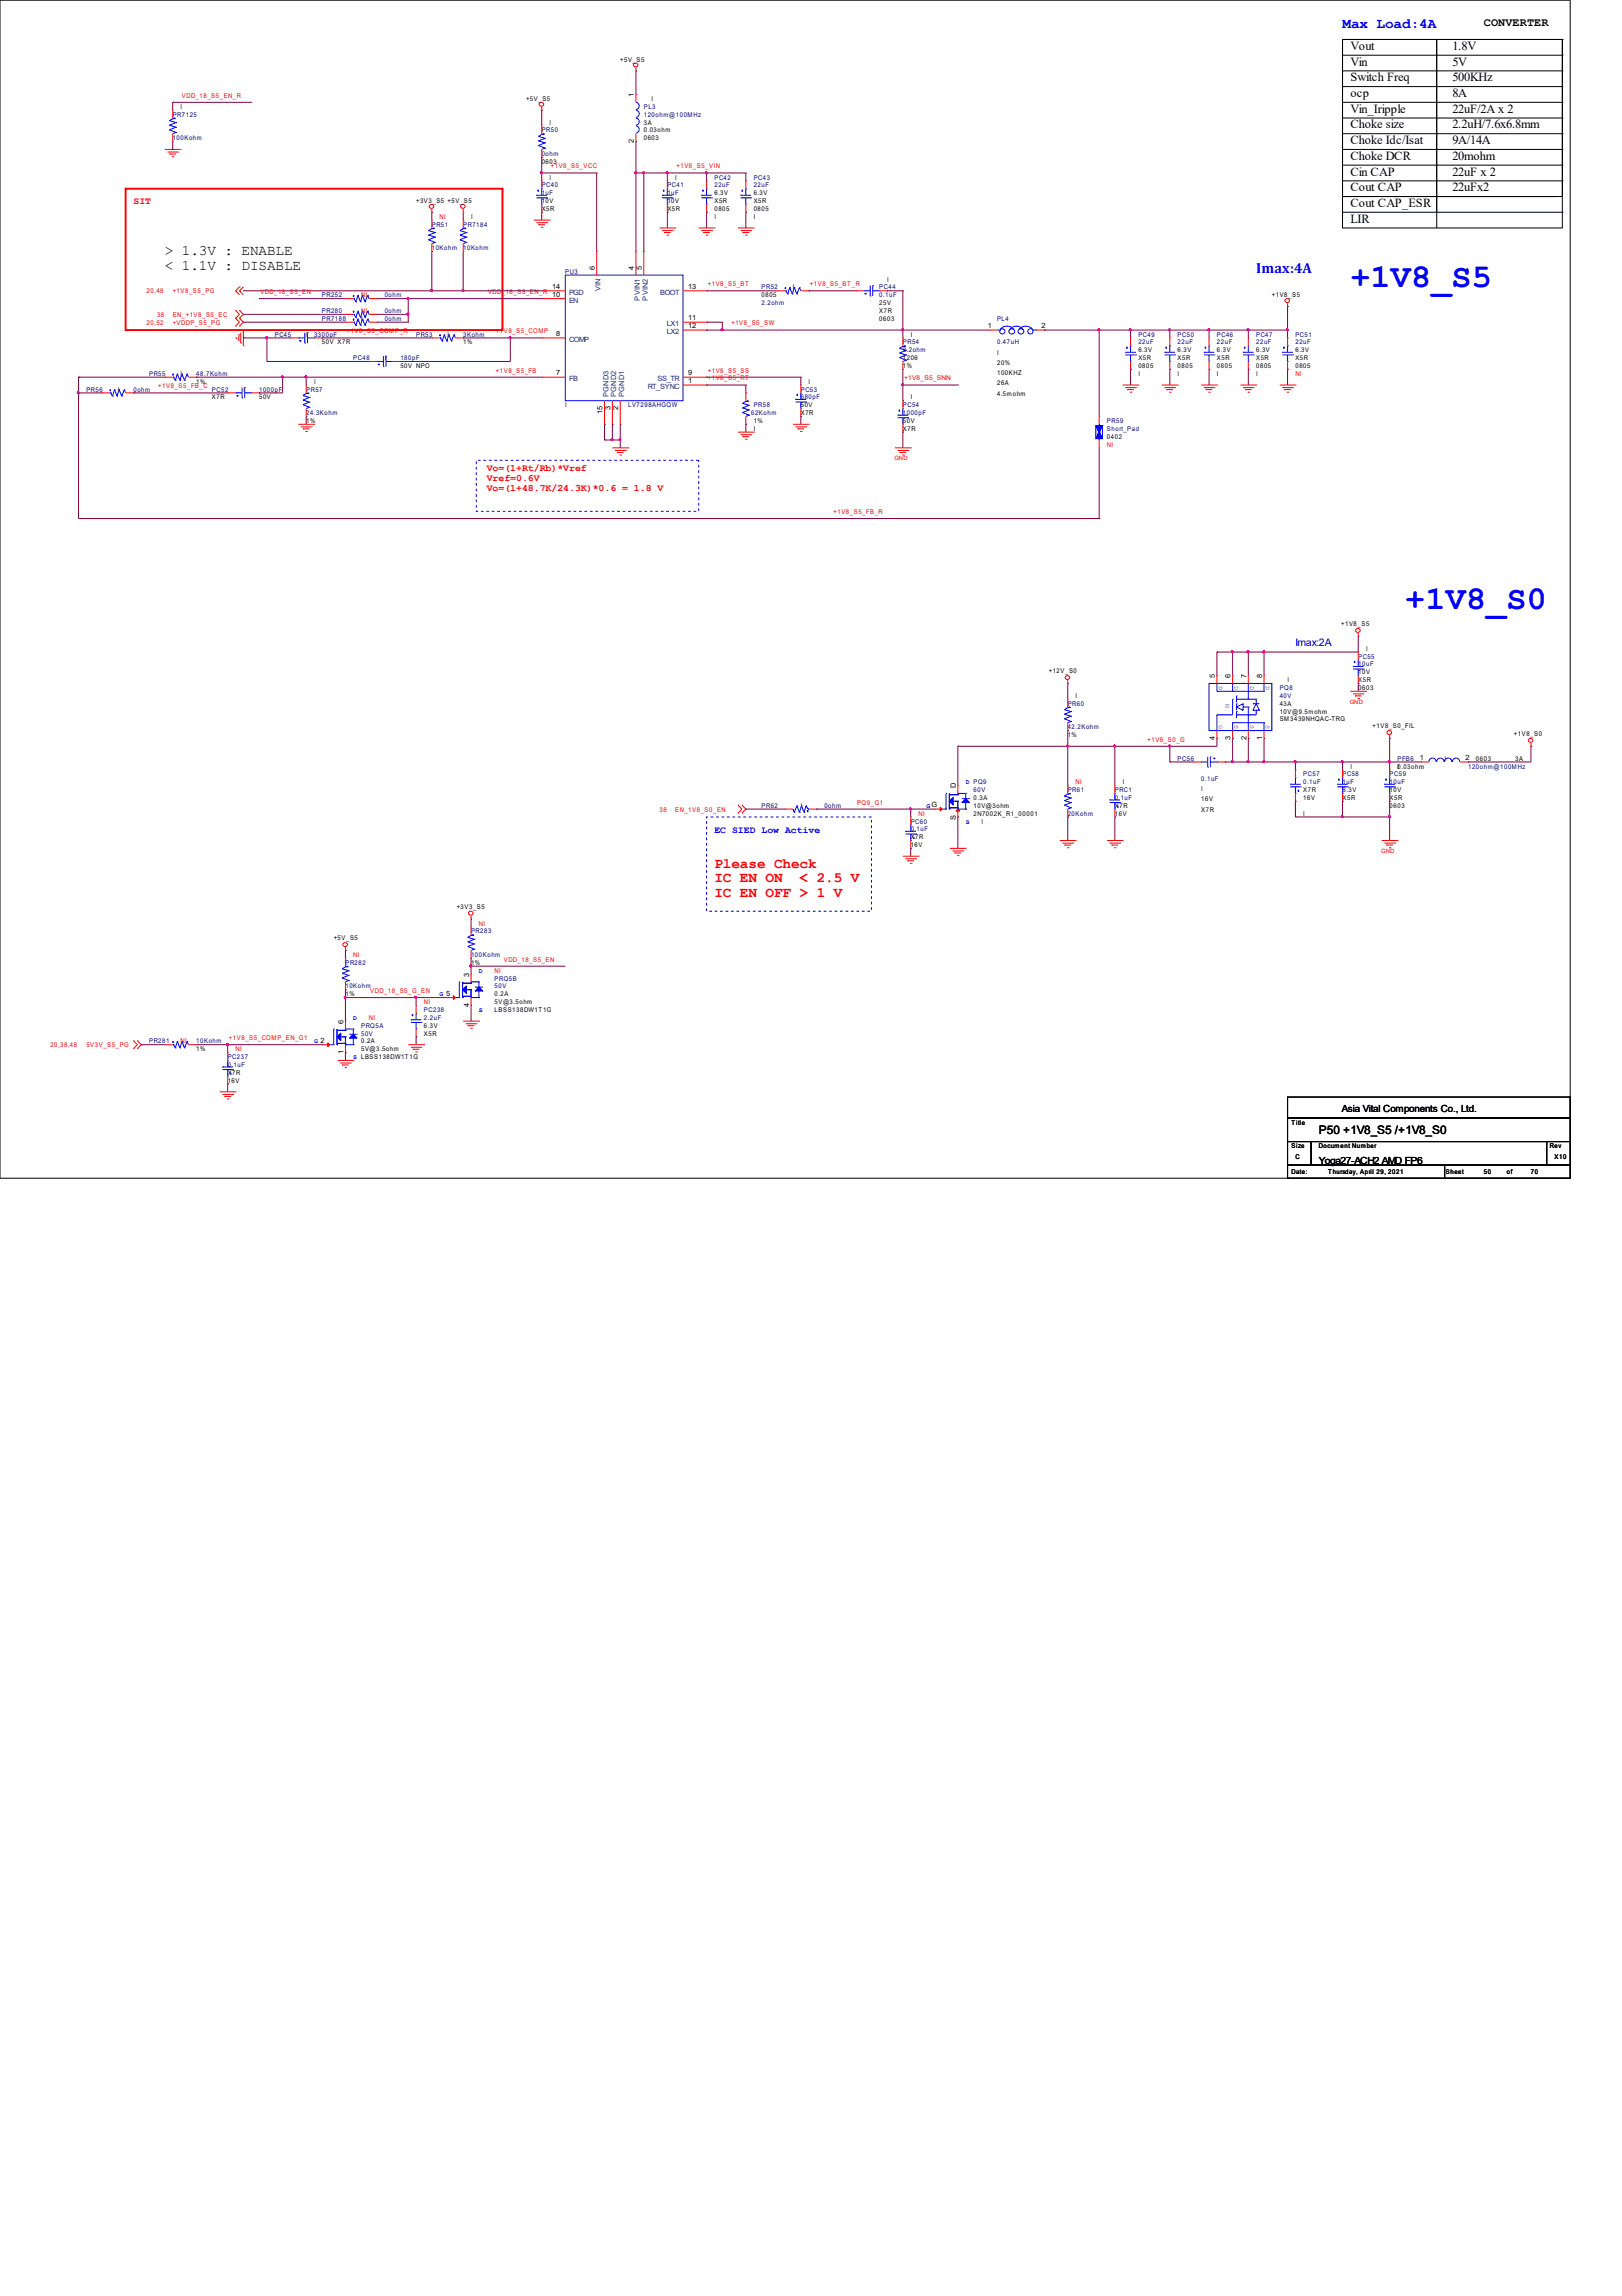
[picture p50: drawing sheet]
<svg xmlns="http://www.w3.org/2000/svg" width="210mm" height="297mm" viewBox="0 0 210 297" stroke-linecap="round" stroke-linejoin="round" font-family="sans-serif">
<defs><g id="words">
<g font-size="4.3" fill="#00f">
<text x="174.8" y="37.1">+1V8_S5</text>
<text x="181.9" y="78.8">+1V8_S0</text>
</g>
<g font-size="1.9" fill="#00f">
<text x="173.7" y="3.6">Max Load:4A</text>
<text x="162.6" y="35.3">Imax:4A</text>
</g>
<g font-size="1.9">
<text x="21.3" y="33">&gt; 1.3V : ENABLE</text>
<text x="21.3" y="34.9">&lt; 1.1V : DISABLE</text>
</g>
<g font-size="1.9" fill="#f00">
<text x="92.5" y="112.3">Please Check</text>
<text x="92.5" y="114.2">IC EN ON</text>
<text x="92.5" y="116">IC EN OFF &gt; 1 V</text>
<text x="103.5" y="114.2">&lt; 2.5 V</text>
</g>
<g font-size="1.6">
<text x="174.8" y="10.5">Switch Freq</text>
<text x="174.8" y="8.5">Vin</text>
<text x="174.8" y="6.5">Vout</text>
<text x="188" y="6.5">1.8V</text>
<text x="188" y="8.5">5V</text>
<text x="188" y="10.5">500KHz</text>
<text x="174.8" y="14.6">Vin_Iripple</text>
<text x="174.8" y="12.6">ocp</text>
<text x="174.8" y="16.6">Choke size</text>
<text x="188" y="16.6">2.2uH/7.6x6.8mm</text>
<text x="188" y="12.6">8A</text>
<text x="188" y="14.6">22uF/2A x 2</text>
<text x="174.8" y="18.7">Choke Idc/Isat</text>
<text x="174.8" y="20.7">Choke DCR</text>
<text x="174.8" y="22.7">Cin CAP</text>
<text x="188" y="22.7">22uF x 2</text>
<text x="188" y="20.7">20mohm</text>
<text x="188" y="18.7">9A/14A</text>
<text x="174.8" y="26.8">Cout CAP_ESR</text>
<text x="174.8" y="28.8">LIR</text>
<text x="174.8" y="24.8">Cout CAP</text>
<text x="188" y="24.8">22uFx2</text>
</g>
<g font-size="1.5">
<text x="192" y="3.4">CONVERTER</text>
<text x="170.7" y="146.8">P50 +1V8_S5 /+1V8_S0</text>
</g>
<text font-size="1.4" fill="#00f" x="167.6" y="83.6">Imax:2A</text>
<g font-size="1.3" fill="#f00">
<text x="17.3" y="26.4">SIT</text>
<text x="63" y="61">Vo=(1+Rt/Rb)*Vref</text>
<text x="63" y="62.3">Vref=0.6V</text>
<text x="63" y="63.5">Vo=(1+48.7K/24.3K)*0.6 = 1.8 V</text>
</g>
<text font-size="1.3" fill="#00f" x="92.5" y="107.7">EC SIED Low Active</text>
<g font-size="1.3">
<text x="173.7" y="143.9">Asia Vital Components Co., Ltd.</text>
<text x="170.7" y="150.6">Yoga27-ACH2 AMD FP6</text>
</g>
<g font-size=".9">
<text x="82" y="12.6" transform="rotate(-90 82 12.6)">1</text>
<text x="82" y="18.5" transform="rotate(-90 82 18.5)">2</text>
<text x="77" y="34.9" transform="rotate(-90 77 34.9)">6</text>
<text x="82" y="34.9" transform="rotate(-90 82 34.9)">4</text>
<text x="83.1" y="34.9" transform="rotate(-90 83.1 34.9)">5</text>
<text x="71.5" y="38.4">10</text>
<text x="71.5" y="37.4">14</text>
<text x="89.1" y="37.4">13</text>
<text x="89.1" y="41.4">11</text>
<text x="72" y="43.5">8</text>
<text x="89.1" y="42.4">12</text>
<text x="127.8" y="42.4">1</text>
<text x="134.8" y="42.4">2</text>
<text x="72" y="48.5">7</text>
<text x="78" y="53.5" transform="rotate(-90 78 53.5)">15</text>
<text x="79" y="53" transform="rotate(-90 79 53)">3</text>
<text x="80" y="53" transform="rotate(-90 80 53)">2</text>
<text x="89.1" y="49.6">1</text>
<text x="89.1" y="48.5">9</text>
<text x="157.2" y="87.7" transform="rotate(-90 157.2 87.7)">5</text>
<text x="159.3" y="87.7" transform="rotate(-90 159.3 87.7)">6</text>
<text x="161.3" y="87.7" transform="rotate(-90 161.3 87.7)">7</text>
<text x="163.3" y="87.7" transform="rotate(-90 163.3 87.7)">8</text>
<text x="157.2" y="95.7" transform="rotate(-90 157.2 95.7)">4</text>
<text x="159.3" y="95.7" transform="rotate(-90 159.3 95.7)">3</text>
<text x="161.3" y="95.7" transform="rotate(-90 161.3 95.7)">2</text>
<text x="163.3" y="95.7" transform="rotate(-90 163.3 95.7)">1</text>
<text x="123.7" y="102" transform="rotate(-90 123.7 102)">D</text>
<text x="183.7" y="98.3">1</text>
<text x="189.7" y="98.3">2</text>
<text x="123.7" y="106" transform="rotate(-90 123.7 106)">S</text>
<text x="60.7" y="130.2" transform="rotate(-90 60.7 130.2)">4</text>
<text x="60.7" y="126.4" transform="rotate(-90 60.7 126.4)">3</text>
<text x="44.4" y="136.3" transform="rotate(-90 44.4 136.3)">1</text>
<text x="44.4" y="132.4" transform="rotate(-90 44.4 132.4)">6</text>
</g>
<g font-size=".9" fill="#004080">
<text x="73.7" y="39.1">EN</text>
<text x="73.7" y="38.1">PGD</text>
<text x="77.7" y="37.7" transform="rotate(-90 77.7 37.7)">VIN</text>
<text x="82.8" y="38.9" transform="rotate(-90 82.8 38.9)">PVIN1</text>
<text x="83.8" y="38.9" transform="rotate(-90 83.8 38.9)">PVIN2</text>
<text x="85.4" y="38.1">BOOT</text>
<text x="73.7" y="44.2">COMP</text>
<text x="86.3" y="42.2">LX1</text>
<text x="86.3" y="43.2">LX2</text>
<text x="73.7" y="49.3">FB</text>
<text x="78.7" y="51.3" transform="rotate(-90 78.7 51.3)">PGND3</text>
<text x="79.8" y="51.3" transform="rotate(-90 79.8 51.3)">PGND2</text>
<text x="80.8" y="51.3" transform="rotate(-90 80.8 51.3)">PGND1</text>
<text x="83.8" y="50.3">RT_SYNC</text>
<text x="85.1" y="49.3">SS_TR</text>
</g>
<g font-size=".8">
<text x="80.3" y="8">+5V_S5</text>
<text x="23.4" y="14.1">I</text>
<text x="68.1" y="13.1">+5V_S5</text>
<text x="71.1" y="16.1">I</text>
<text x="83.3" y="16.1">3A</text>
<text x="83.3" y="17.1">0.03ohm</text>
<text x="84.3" y="13.1">I</text>
<text x="70.1" y="21.2">0603</text>
<text x="71.1" y="23.2">I</text>
<text x="83.3" y="18.1">0603</text>
<text x="87.4" y="23.2">I</text>
<text x="53.8" y="26.3">+3V3_S5 +5V_S5</text>
<text x="61" y="28.3">I</text>
<text x="70.1" y="26.3">10V</text>
<text x="70.1" y="27.3">X5R</text>
<text x="86.4" y="26.3">10V</text>
<text x="86.4" y="27.3">X5R</text>
<text x="92.5" y="28.3">I</text>
<text x="92.5" y="25.3">6.3V</text>
<text x="92.5" y="26.3">X5R</text>
<text x="92.5" y="27.3">0805</text>
<text x="97.5" y="28.3">I</text>
<text x="97.5" y="25.3">6.3V</text>
<text x="97.5" y="26.3">X5R</text>
<text x="97.5" y="27.3">0805</text>
<text x="46.7" y="41.5">I</text>
<text x="98.6" y="38.5">0805</text>
<text x="102.6" y="37.5">I</text>
<text x="113.8" y="39.5">25V</text>
<text x="113.8" y="40.5">X7R</text>
<text x="113.8" y="41.5">0603</text>
<text x="114.8" y="36.4">I</text>
<text x="164.6" y="38.5">+1V8_S5</text>
<text x="39.6" y="43.5">I</text>
<text x="41.7" y="44.6">50V X7R</text>
<text x="49.8" y="46.6">I</text>
<text x="51.8" y="47.6">50V NPO</text>
<text x="57.9" y="43.5">I</text>
<text x="59.9" y="44.6">1%</text>
<text x="116.8" y="47.6">1%</text>
<text x="116.8" y="46.6">1206</text>
<text x="117.9" y="43.5">I</text>
<text x="129" y="45.9">I</text>
<text x="129" y="47.2">20%</text>
<text x="147.3" y="45.6">6.3V</text>
<text x="147.3" y="46.6">X5R</text>
<text x="147.3" y="47.6">0805</text>
<text x="152.4" y="45.6">6.3V</text>
<text x="152.4" y="46.6">X5R</text>
<text x="152.4" y="47.6">0805</text>
<text x="157.5" y="45.6">6.3V</text>
<text x="157.5" y="46.6">X5R</text>
<text x="157.5" y="47.6">0805</text>
<text x="162.6" y="45.6">6.3V</text>
<text x="162.6" y="46.6">X5R</text>
<text x="162.6" y="47.6">0805</text>
<text x="167.6" y="45.6">6.3V</text>
<text x="167.6" y="46.6">X5R</text>
<text x="167.6" y="47.6">0805</text>
<text x="15.2" y="50.7">I</text>
<text x="23.4" y="48.6">I</text>
<text x="25.4" y="49.6">1%</text>
<text x="27.4" y="51.7">X7R</text>
<text x="31.5" y="50.7">I</text>
<text x="33.5" y="51.7">50V</text>
<text x="40.6" y="49.6">I</text>
<text x="73.2" y="52.7">I</text>
<text x="103.6" y="52.7">50V</text>
<text x="103.6" y="53.7">X7R</text>
<text x="104.6" y="49.6">I</text>
<text x="117.9" y="51.7">I</text>
<text x="129" y="48.5">100KHZ</text>
<text x="129" y="49.8">26A</text>
<text x="129" y="51.2">4.5mohm</text>
<text x="147.3" y="48.6">I</text>
<text x="152.4" y="48.6">I</text>
<text x="157.5" y="48.6">I</text>
<text x="162.6" y="48.6">I</text>
<text x="39.6" y="54.7">1%</text>
<text x="97.5" y="55.7">I</text>
<text x="97.5" y="54.7">1%</text>
<text x="116.8" y="54.7">50V</text>
<text x="116.8" y="55.7">X7R</text>
<text x="143.3" y="56.8">0402</text>
<text x="173.6" y="81">+1V8_S5</text>
<text x="135.7" y="87.1">+12V_S0</text>
<text x="166.6" y="88.3">I</text>
<text x="175.8" y="87.2">10V</text>
<text x="175.8" y="88.3">X5R</text>
<text x="175.8" y="89.3">0603</text>
<text x="176.8" y="84.2">I</text>
<text x="138.2" y="95.4">1%</text>
<text x="139.2" y="90.3">I</text>
<text x="165.6" y="91.3">43A</text>
<text x="165.6" y="92.3">10V@9.5mohm</text>
<text x="165.6" y="93.3">SM3439NHQAC-TRG</text>
<text x="177.6" y="94.2">+1V8_S0_FIL</text>
<text x="195.9" y="95.2">+1V8_S0</text>
<text x="145.3" y="101.5">I</text>
<text x="174.8" y="99.4">I</text>
<text x="180.8" y="99.4">I</text>
<text x="180.8" y="99.4">0.03ohm</text>
<text x="186.9" y="98.4">I</text>
<text x="191" y="98.4">0603</text>
<text x="196.1" y="98.4">3A</text>
<text x="103.6" y="104.5">I</text>
<text x="126" y="103.5">0.3A</text>
<text x="126" y="104.5">10V@3ohm</text>
<text x="126" y="105.5">2N7002K_R1_00001</text>
<text x="127" y="106.5">I</text>
<text x="144.3" y="105.5">16V</text>
<text x="144.3" y="104.5">X7R</text>
<text x="155.4" y="102.4">I</text>
<text x="155.4" y="103.7">16V</text>
<text x="155.4" y="105">X7R</text>
<text x="168.7" y="105.5">I</text>
<text x="168.7" y="103.5">16V</text>
<text x="168.7" y="102.5">X7R</text>
<text x="173.7" y="102.5">6.3V</text>
<text x="173.7" y="103.5">X5R</text>
<text x="179.8" y="102.5">10V</text>
<text x="179.8" y="103.5">X5R</text>
<text x="179.8" y="104.5">0603</text>
<text x="117.9" y="109.6">16V</text>
<text x="117.9" y="108.6">X7R</text>
<text x="59.1" y="117.5">+3V3_S5</text>
<text x="43.2" y="121.6">+5V_S5</text>
<text x="61" y="124.8">1%</text>
<text x="44.7" y="128.9">1%</text>
<text x="64" y="128.9">0.2A</text>
<text x="64" y="129.9">5V@3.5ohm</text>
<text x="64" y="130.9">LBSS138DW1T1G</text>
<text x="25.4" y="136">1%</text>
<text x="46.7" y="135">0.2A</text>
<text x="46.7" y="136">5V@3.5ohm</text>
<text x="54.9" y="133">6.3V</text>
<text x="54.9" y="134">X5R</text>
<text x="29.5" y="140.1">16V</text>
<text x="29.5" y="139.1">X7R</text>
<text x="167.1" y="145.5">Title</text>
<text x="167.1" y="148.5">Size</text>
<text x="167.6" y="149.9">C</text>
<text x="170.7" y="148.5">Document Number</text>
<text x="200.6" y="148.5">Rev</text>
<text x="201.2" y="149.9">X10</text>
<text x="167.1" y="151.9">Date:</text>
<text x="171.9" y="151.9">Thursday, April 29, 2021</text>
<text x="187.1" y="151.8">Sheet</text>
<text x="192" y="151.9">50</text>
<text x="195" y="151.8">of</text>
<text x="198.1" y="151.9">70</text>
</g>
<g font-size=".8" fill="#000080">
<text x="22.4" y="15.1">PR7125</text>
<text x="70.1" y="17.1">PR50</text>
<text x="83.3" y="14.1">PL3</text>
<text x="83.3" y="15.1">120ohm@100MHz</text>
<text x="22.4" y="18.1">100Kohm</text>
<text x="70.1" y="20.2">0ohm</text>
<text x="92.5" y="23.2">PC42</text>
<text x="97.5" y="23.2">PC43</text>
<text x="55.9" y="29.3">PR51</text>
<text x="59.9" y="29.3">PR7184</text>
<text x="70.1" y="24.2">PC40</text>
<text x="70.1" y="25.3">1uF</text>
<text x="86.4" y="24.2">PC41</text>
<text x="86.4" y="25.3">1uF</text>
<text x="92.5" y="24.2">22uF</text>
<text x="97.5" y="24.2">22uF</text>
<text x="55.9" y="32.4">10Kohm</text>
<text x="59.9" y="32.4">10Kohm</text>
<text x="73.2" y="35.4">PU3</text>
<text x="41.7" y="38.5">PR252</text>
<text x="41.7" y="41.5">PR7188</text>
<text x="41.7" y="40.5">PR280</text>
<text x="49.8" y="38.5">0ohm</text>
<text x="49.8" y="41.5">0ohm</text>
<text x="49.8" y="40.5">0ohm</text>
<text x="98.6" y="37.5">PR52</text>
<text x="98.6" y="39.5">2.2ohm</text>
<text x="113.8" y="37.5">PC44</text>
<text x="113.8" y="38.5">0.1uF</text>
<text x="129" y="41.5">PL4</text>
<text x="35.6" y="43.5">PC45</text>
<text x="40.6" y="43.5">3300pF</text>
<text x="45.7" y="46.6">PC48</text>
<text x="51.8" y="46.6">180pF</text>
<text x="53.8" y="43.5">PR53</text>
<text x="59.9" y="43.5">3Kohm</text>
<text x="116.8" y="44.6">PR54</text>
<text x="116.8" y="45.6">2.2ohm</text>
<text x="129" y="44.6">0.47uH</text>
<text x="147.3" y="43.5">PC49</text>
<text x="147.3" y="44.6">22uF</text>
<text x="152.4" y="43.5">PC50</text>
<text x="152.4" y="44.6">22uF</text>
<text x="157.5" y="43.5">PC46</text>
<text x="157.5" y="44.6">22uF</text>
<text x="162.6" y="43.5">PC47</text>
<text x="162.6" y="44.6">22uF</text>
<text x="167.6" y="43.5">PC51</text>
<text x="167.6" y="44.6">22uF</text>
<text x="11.2" y="50.7">PR56</text>
<text x="17.3" y="50.7">0ohm</text>
<text x="19.3" y="48.6">PR55</text>
<text x="25.4" y="48.6">48.7Kohm</text>
<text x="27.4" y="50.7">PC52</text>
<text x="33.5" y="50.7">1000pF</text>
<text x="39.6" y="50.7">PR57</text>
<text x="39.6" y="53.7">24.3Kohm</text>
<text x="81.3" y="52.7">LV7298AHGQW</text>
<text x="97.2" y="53.7">62Kohm</text>
<text x="97.5" y="52.7">PR58</text>
<text x="103.6" y="50.7">PC53</text>
<text x="103.6" y="51.7">680pF</text>
<text x="116.8" y="52.7">PC54</text>
<text x="116.8" y="53.7">1000pF</text>
<text x="143.3" y="54.7">PR59</text>
<text x="143.3" y="55.7">Short_Pad</text>
<text x="165.6" y="89.3">PQ8</text>
<text x="175.8" y="85.2">PC55</text>
<text x="175.8" y="86.2">10uF</text>
<text x="138.2" y="91.3">PR60</text>
<text x="138.2" y="94.3">42.2Kohm</text>
<text x="165.6" y="90.3">40V</text>
<text x="152.4" y="98.4">PC56</text>
<text x="155.4" y="101">0.1uF</text>
<text x="168.7" y="100.4">PC57</text>
<text x="168.7" y="101.5">0.1uF</text>
<text x="173.7" y="100.4">PC58</text>
<text x="173.7" y="101.5">1uF</text>
<text x="179.8" y="100.4">PC59</text>
<text x="179.8" y="101.5">10uF</text>
<text x="180.8" y="98.4">PFB6</text>
<text x="190" y="99.4">120ohm@100MHz</text>
<text x="98.6" y="104.5">PR62</text>
<text x="106.7" y="104.5">0ohm</text>
<text x="117.9" y="106.5">PC60</text>
<text x="117.9" y="107.6">0.1uF</text>
<text x="126" y="102.5">60V</text>
<text x="138.2" y="102.5">PR61</text>
<text x="138.2" y="105.5">20Kohm</text>
<text x="144.3" y="102.5">PRC1</text>
<text x="144.3" y="103.5">0.1uF</text>
<text x="44.7" y="124.8">PR282</text>
<text x="61" y="120.8">PR283</text>
<text x="61" y="123.8">100Kohm</text>
<text x="44.7" y="127.9">10Kohm</text>
<text x="54.9" y="130.9">PC238</text>
<text x="54.9" y="131.9">2.2uF</text>
<text x="64" y="126.9">PRQ5B</text>
<text x="64" y="127.9">50V</text>
<text x="19.3" y="135">PR281</text>
<text x="25.4" y="135">10Kohm</text>
<text x="29.5" y="137">PC237</text>
<text x="46.7" y="133">PRQ5A</text>
<text x="46.7" y="134">50V</text>
<text x="29.5" y="138">0.1uF</text>
</g>
<g font-size=".8" fill="#f00">
<text x="23.5" y="12.6">VDD_18_S5_EN_R</text>
<text x="71.3" y="21.8">+1V8_S5_VCC</text>
<text x="87.5" y="21.8">+1V8_S5_VIN</text>
<text x="56.9" y="28.3">NI</text>
<text x="19" y="38">20,48</text>
<text x="20.3" y="41">38</text>
<text x="22.4" y="38">+1V8_S5_PG</text>
<text x="22.4" y="41">EN_+1V8_S5_EC</text>
<text x="33.7" y="38">VDD_18_S5_EN</text>
<text x="46.7" y="38.5">NI</text>
<text x="46.7" y="40.5">NI</text>
<text x="63.2" y="38">VDD_18_S5_EN_R</text>
<text x="91.6" y="37">+1V8_S5_BT</text>
<text x="104.8" y="37">+1V8_S5_BT_R</text>
<text x="19" y="42">20,52</text>
<text x="22.4" y="42">+VDDP_S5_PG</text>
<text x="44.9" y="43.1">+1V8_S5_COMP_R</text>
<text x="64.2" y="43.1">+1V8_S5_COMP</text>
<text x="94.7" y="42.1">+1V8_S5_SW</text>
<text x="20.5" y="50.2">+1V8_S5_FB_C</text>
<text x="64.2" y="48.2">+1V8_S5_FB</text>
<text x="91.6" y="48.2">+1V8_S5_SS</text>
<text x="91.6" y="49.2">+1V8_S5_RT</text>
<text x="117" y="49.2">+1V8_S5_SNN</text>
<text x="167.6" y="48.6">NI</text>
<text x="115.7" y="59.5">GND</text>
<text x="143.3" y="57.8">NI</text>
<text x="107.9" y="66.5">+1V8_S5_FB_R</text>
<text x="148.5" y="96">+1V8_S0_G</text>
<text x="174.7" y="91">GND</text>
<text x="139.2" y="101.5">NI</text>
<text x="85.3" y="105">38</text>
<text x="87.4" y="105">EN_1V8_S0_EN</text>
<text x="110.9" y="104.1">PQ9_G1</text>
<text x="118.9" y="105.5">NI</text>
<text x="178.7" y="110.3">GND</text>
<text x="62" y="119.7">NI</text>
<text x="45.7" y="123.8">NI</text>
<text x="64" y="125.8">NI</text>
<text x="65.2" y="124.4">VDD_18_S5_EN</text>
<text x="47.8" y="131.9">NI</text>
<text x="47.9" y="128.5">VDD_18_S5_G_EN</text>
<text x="54.9" y="129.9">NI</text>
<text x="6.5" y="135.5">20,38,48</text>
<text x="11.2" y="135.5">5V3V_S5_PG</text>
<text x="23.4" y="135">NI</text>
<text x="29.6" y="134.6">+1V8_S5_COMP_EN_G1</text>
<text x="30.5" y="136">NI</text>
</g>
<g font-size=".8" fill="#00f">
<text x="157.7" y="88.8" transform="rotate(90 157.7 88.8)">D</text>
<text x="159.8" y="88.8" transform="rotate(90 159.8 88.8)">D</text>
<text x="161.8" y="88.8" transform="rotate(90 161.8 88.8)">D</text>
<text x="163.8" y="88.8" transform="rotate(90 163.8 88.8)">D</text>
<text x="157.7" y="93.8" transform="rotate(90 157.7 93.8)">G</text>
<text x="158.6" y="91" transform="rotate(90 158.6 91)">N</text>
<text x="159.8" y="93.8" transform="rotate(90 159.8 93.8)">S</text>
<text x="161.8" y="93.8" transform="rotate(90 161.8 93.8)">S</text>
<text x="163.8" y="93.8" transform="rotate(90 163.8 93.8)">S</text>
<text x="125" y="101.5">D PQ9</text>
<text x="119.9" y="104.5">G G</text>
<text x="125" y="106.5">S</text>
<text x="62" y="125.8">D</text>
<text x="45.7" y="131.9">D</text>
<text x="56.9" y="128.9">G 5</text>
<text x="62" y="130.9">S</text>
<text x="40.6" y="135">G 2</text>
<text x="45.7" y="137">S LBSS138DW1T1G</text>
</g>
</g></defs>
<g fill="none" stroke="#000" stroke-width=".13">
<path d="M0 0h203.2v152.4h-203.2zM173.7 5.1h28.5v20.3h-28.5zM173.7 5.1h28.5v24.4h-28.5zM173.7 5.1h28.5M173.7 7.1h28.5M173.7 13.2h28.5M173.7 17.3h28.5M173.7 11.2h28.5M173.7 9.2h28.5M173.7 15.3h28.5M173.7 19.3h28.5M185.9 5.1h.1"/>
<path d="M185.9 5.1v24.4M202.2 5.1h.1M202.2 7.1h.1M202.2 13.2h.1M202.2 17.3h.1M202.2 11.2h.1M202.2 9.2h.1M202.2 15.3h.1M202.2 19.3h.1M173.7 27.5h28.5M173.7 23.4h28.5M173.7 21.4h28.5"/>
<path d="M173.7 25.4h27.5M201.2 25.4h.1M202.2 27.5h.1M202.2 23.4h.1M202.2 21.4h.1M166.6 150.7h20.3v1.7h-20.3zM166.6 147.7h3.1v3h-3.1zM166.6 141.9h36.6v2.7h-36.6zM166.6 144.6h36.6v3.1h-36.6zM169.7 147.7h30.5v3h-30.5zM186.9 150.7h16.3v1.7h-16.3zM200.2 147.7h3v3h-3z"/>
</g>
<path d="M61.6 59.5h28.8v6.7h-28.8zM91.4 105.7h21.4v12.2h-21.4z" fill="none" stroke="#00f" stroke-width=".13" stroke-dasharray=".4 .4 .4 .4 .4 .4 .4 .4" stroke-linecap="butt"/>
<path d="M16.3 24.4h48.7v18.3h-48.7z" fill="none" stroke="#f00" stroke-width=".25"/>
<g fill="none" stroke="#f00" stroke-width=".13">
<path d="M21.3 19.3h2.1M21.7 19.7h1.3M21.9 19.9h.9M21.9 19.9h.1M22.4 14.3h.1M22.4 18.3h.1M22.4 14.3v1M22.4 17.3v1M23 19.7h.1M23.4 19.3h.1M70.1 14.3h.1M70.1 16.3h.1"/>
<path d="M70.1 13.8v.5M70.1 16.3v1M70.1 19.3v1M82.3 9.2h.1M82.3 12.2h.1M82.3 18.3h.1M82.3 8.7v.5M82.3 12.2v1M82.3 17.3v1M22.3 20.3h.1M22.4 20.3h.1M30.5 37.6l.5 .5"/>
<path d="M30.5 37.6h.1M31 37.6h.1M31 37.1h.1M31 37.6l.5 .5M31 37.1l-.5 .5M31.5 37.1l-.5 .5M44.7 38.6h.1M44.7 38.6h1M47.8 38.6h1M48.8 38.6h.1M55.9 27.5h.1M55.9 28.5h.1"/>
<path d="M55.9 32.5h.1M55.9 27v.5M55.9 28.5v1M55.9 31.5v1M59.9 27.5h.1M59.9 28.5h.1M59.9 32.5h.1M59.9 27v.5M59.9 28.5v1M59.9 31.5v1M69.1 28.5h2M69.4 28.8h1.4"/>
<path d="M69.7 29.1h.8M69.7 29.1h.1M70 29.4h.2M70.1 37.6h3.1M70.1 38.6h3.1M70.1 23.4h.1M70.1 27.5h.1M70.1 20.3h.1M70.1 38.6h.1M70.1 37.6h.1M70.1 23.4v1M70.1 26.4v1.1"/>
<path d="M70.2 29.4h.1M70.8 28.8h.1M71.1 28.5h.1M77.2 32.5h.1M77.2 32.5v3.1M82.3 32.5h.1M82.3 32.5v3.1M83.3 32.5h.1M83.3 32.5v3.1M85.3 29.5h2.1M85.7 29.8h1.3M85.9 30.1h.9"/>
<path d="M85.9 30.1h.1M86.3 30.4h.1M86.4 23.4h.1M86.4 27.5h.1M86.4 23.4v1M86.4 26.4v1.1M86.4 30.4h.1M87 29.8h.1M87.4 29.5h.1M88.4 37.6h3M90.4 29.5h2.1M90.8 29.8h1.3"/>
<path d="M91 30.1h.9M91 30.1h.1M91.4 30.4h.1M91.4 23.4h.1M91.4 27.5h.1M91.4 37.6h.1M91.4 23.4v1M91.4 26.4v1.1M91.5 30.4h.1M92.1 29.8h.1M92.5 29.5h.1M95.5 29.5h2"/>
<path d="M95.8 29.8h1.4M96.1 30.1h.8M96.1 30.1h.1M96.4 30.4h.2M96.5 23.4h.1M96.5 27.5h.1M96.5 23.4v1M96.5 26.4v1.1M96.6 30.4h.1M97.2 29.8h.1M97.5 29.5h.1M100.6 37.6h.1"/>
<path d="M100.6 37.6h1M103.6 37.6h1M104.6 37.6h.1M110.7 37.6h1.1M110.7 37.6h.1M113.8 37.6h1M114.8 37.6h.1M166.6 39.7h.1M166.6 39.2v.5M13.2 50.8h.1M13.2 50.8h1M16.3 50.8h1"/>
<path d="M17.3 50.8h.1M21.3 48.8h.1M21.3 48.8h1.1M24.4 48.8h1M25.4 48.8h.1M29.5 50.8h.1M29.5 50.8h1M30.5 40.2l.5 .5-.5 .5M30.5 41.2l.5 .5-.5 .5M30.5 41.2h.1M30.5 40.2h.1M30.5 42.2h.1"/>
<path d="M30.6 43.8h.1M30.6 43.6v.2M30.9 43.3h.1M30.9 43.3v.8M31 40.2h.1M31 41.2h.1M31 42.2h.1M31 40.2l.5 .5-.5 .5M31 41.2l.5 .5-.5 .5M31.2 44.4h.1M31.2 43v1.4M31.5 44.7h.1"/>
<path d="M31.5 42.7v2M32.5 50.8h1M33.5 50.8h.1M37.6 43.7h.1M37.6 43.7h1M38.6 54.9h2M38.9 55.2h1.4M39.2 55.5h.8M39.2 55.5h.1M39.5 55.8h.2M39.6 49.8h.1M39.6 53.9h.1"/>
<path d="M39.6 49.8v1M39.6 52.9v1M39.7 55.8h.1M40.3 55.2h.1M40.6 54.9h.1M40.6 43.7h1.1M41.7 43.7h.1M44.7 41.7h.1M44.7 40.7h.1M44.7 41.7h1M44.7 40.7h1M47.8 46.8h.1"/>
<path d="M47.8 41.7h1M47.8 40.7h1M47.8 46.8h1M48.8 41.7h.1M48.8 40.7h.1M50.8 46.8h1M51.8 46.8h.1M55.9 43.7h.1M55.9 43.7h1M58.9 43.7h1M59.9 43.7h.1M70.1 43.7h3.1"/>
<path d="M70.1 48.8h3.1M70.1 43.7h.1M70.1 48.8h.1M78.2 54.9h.1M78.2 51.8v3.1M79.2 54.9h.1M79.2 57.9h2.1M79.2 51.8v3.1M79.6 58.3h1.3M79.8 58.5h.9M79.8 58.5h.1M80.2 58.9h.1"/>
<path d="M80.3 54.9h.1M80.3 51.8v3.1M80.3 58.9h.1M80.9 58.3h.1M81.3 57.9h.1M88.4 49.8h3M88.4 41.7h3M88.4 42.7h3M88.4 48.8h3M91.4 41.7h.1M91.4 42.7h.1M91.4 49.8h.1"/>
<path d="M91.4 48.8h.1M95.5 55.9h2M95.8 56.2h1.4M96.1 56.5h.8M96.1 56.5h.1M96.4 56.8h.2M96.5 50.8h.1M96.5 54.9h.1M96.5 50.8v1M96.5 53.9v1M96.6 56.8h.1M97.2 56.2h.1"/>
<path d="M97.5 55.9h.1M102.6 54.9h2M103 55.2h1.3M103.2 55.5h.9M103.2 55.5h.1M103.5 55.8h.2M103.6 49.8h.1M103.6 53.9h.1M103.6 49.8v1M103.6 52.9v1M103.7 55.8h.1M104.3 55.2h.1"/>
<path d="M104.6 54.9h.1M115.8 57.9h2.1M116.2 58.3h1.3M116.4 58.5h.9M116.4 58.5h.1M116.8 58.9h.1M116.8 51.8h.1M116.8 55.9h.1M116.8 43.7h.1M116.8 47.8h.1M116.8 43.7v1M116.8 46.8v1"/>
<path d="M116.8 51.8v1.1M116.8 54.9v1M116.9 58.9h.1M117.5 58.3h.1M117.9 57.9h.1M128 42.7h.1M128 42.7h1M134.1 42.7h1M135.1 42.7h.1M142.2 53.9h.1M142.2 57.9h.1M142.2 53.9v1"/>
<path d="M142.2 56.9v1M145.3 49.8h2M145.6 50.2h1.4M145.9 50.4h.1M145.9 50.4h.8M146.2 50.7h.2M146.3 43.7h.1M146.3 47.8h.1M146.3 43.7v1M146.3 46.8v1M146.4 50.7h.1M147 50.2h.1"/>
<path d="M147.3 49.8h.1M150.4 49.8h2M150.7 50.2h1.4M151 50.4h.8M151 50.4h.1M151.3 50.7h.2M151.4 43.7h.1M151.4 47.8h.1M151.4 43.7v1M151.4 46.8v1M151.5 50.7h.1M152.1 50.2h.1"/>
<path d="M152.4 49.8h.1M155.4 49.8h2.1M155.8 50.2h1.3M156 50.4h.9M156 50.4h.1M156.4 50.7h.1M156.5 43.7h.1M156.5 47.8h.1M156.5 43.7v1M156.5 46.8v1M156.5 50.7h.1M157.1 50.2h.1"/>
<path d="M157.5 49.8h.1M160.5 49.8h2.1M160.9 50.2h1.3M161.1 50.4h.9M161.1 50.4h.1M161.5 50.7h.1M161.5 43.7h.1M161.5 47.8h.1M161.5 43.7v1M161.5 46.8v1M161.6 50.7h.1M162.2 50.2h.1"/>
<path d="M162.6 49.8h.1M165.6 49.8h2M165.9 50.2h1.4M166.2 50.4h.8M166.2 50.4h.1M166.5 50.7h.2M166.6 43.7h.1M166.6 47.8h.1M166.6 43.7v1M166.6 46.8v1M166.7 50.7h.1M167.3 50.2h.1"/>
<path d="M167.6 49.8h.1M138.2 88.4h.1M138.2 90.5h.1M138.2 94.5h.1M138.2 88v.4M138.2 90.5v1M138.2 93.5v1M154.4 98.6h.1M154.4 98.6h1M157.5 95.5h.1M157.5 87.4h.1M157.5 98.6h1"/>
<path d="M157.5 87.4v1M157.5 94.5v1M158.5 98.6h.1M159.5 95.5h.1M159.5 87.4h.1M159.5 87.4v1M159.5 94.5v1M161.5 95.5h.1M161.5 87.4h.1M161.5 87.4v1M161.5 94.5v1M163.6 95.5h.1"/>
<path d="M163.6 87.4h.1M163.6 87.4v1M163.6 94.5v1M167.6 99.6h.1M167.6 99.6v1M173.7 99.6h.1M173.7 99.6v1M174.8 89.4h2M175.1 89.8h1.3M175.3 90h.9M175.3 90h.1M175.7 90.4h.2"/>
<path d="M175.8 82.3h.1M175.8 84.4h.1M175.8 88.4h.1M175.8 81.9v.4M175.8 84.4v1M175.8 87.4v1M175.9 90.4h.1M176.4 89.8h.1M176.8 89.4h.1M179.8 95.5h.1M179.8 99.6h.1M179.8 95.1v.4"/>
<path d="M179.8 99.6v1M183.9 98.6h1M183.9 98.6h.1M189 98.6h1M190 98.6h.1M198.1 96.5h.1M198.1 96.1v.4M61 118.9h.1M61 119.9h.1M61 118.5v.4M61 119.9v1M95.5 105.2h.1"/>
<path d="M95.5 104.2h.1M95.5 104.2l.5 .5-.5 .5M96 104.2h.1M96 105.2h.1M96 104.2l.5 .5-.5 .5M101.6 104.7h.1M101.6 104.7h1M104.6 104.7h1.1M105.7 104.7h.1M116.8 110.8h2.1M117.2 111.1h1.3M117.4 111.4h.9"/>
<path d="M117.4 111.4h.1M117.8 111.7h.1M117.9 109.8h.1M117.9 105.7h.1M117.9 105.7v1M117.9 108.7v1.1M117.9 111.7h.1M118.5 111.1h.1M118.9 110.8h.1M120.9 104.7h.1M120.9 104.7h1M122.9 109.8h2.1"/>
<path d="M123.3 110.1h1.3M123.5 110.3h.9M123.5 110.3h.1M123.9 110.7h.1M124 101.6h.1M124 105.7h.1M124 101.6v1M124 104.7v1M124 110.7h.1M124.6 110.1h.1M125 109.8h.1M137.2 108.7h2"/>
<path d="M137.5 109.1h1.4M137.8 109.3h.8M137.8 109.3h.1M138.1 109.7h.2M138.2 101.6h.1M138.2 105.7h.1M138.2 101.6v1M138.2 104.7v1M138.3 109.7h.1M138.9 109.1h.1M139.2 108.7h.1M143.3 108.7h2"/>
<path d="M143.6 109.1h1.3M143.8 109.3h.9M143.8 109.3h.1M144.2 109.7h.2M144.3 105.7h.1M144.3 101.6h.1M144.3 101.6v1M144.3 104.7v1M144.4 109.7h.1M144.9 109.1h.1M145.3 108.7h.1M167.6 103.7h.1"/>
<path d="M167.6 102.6v1.1M173.7 103.7h.1M173.7 102.6v1.1M178.8 108.7h2M179.2 109.1h1.3M179.4 109.3h.9M179.4 109.3h.1M179.7 109.7h.2M179.8 103.7h.1M179.8 102.6v1.1M179.9 109.7h.1M180.5 109.1h.1"/>
<path d="M180.8 108.7h.1M17.3 135.7h.1M17.3 134.6h.1M17.3 134.6l.5 .6-.5 .5M17.8 134.6l.5 .6-.5 .5M17.8 134.6h.1M17.8 135.7h.1M21.3 135.2h.1M21.3 135.2h1.1M24.4 135.2h1M25.4 135.2h.1M29.5 136.2h.1"/>
<path d="M29.5 136.2v1M29.5 139.2v1M41.7 135.2h1M41.7 135.2h.1M43.7 137.2h2M44 137.5h1.4M44.3 137.8h.1M44.3 137.8h.8M44.6 138.1h.2M44.7 123h.1M44.7 132.1h.1M44.7 136.2h.1"/>
<path d="M44.7 124h.1M44.7 128h.1M44.7 122.5v.5M44.7 124v1M44.7 127v1M44.7 132.1v1M44.7 135.2v1M44.8 138.1h.1M45.4 137.5h.1M45.7 137.2h.1M52.8 135.2h2.1M53.2 135.5h1.3"/>
<path d="M53.4 135.7h.9M53.4 135.7h.1M53.8 136.1h.1M53.8 130.1h.1M53.8 134.1h.1M53.8 130.1v1M53.8 133.1v1M53.9 136.1h.1M54.5 135.5h.1M54.9 135.2h.1M57.9 129.1h1M57.9 129.1h.1"/>
<path d="M59.9 132.1h2.1M60.3 132.4h1.3M60.5 132.7h.9M60.5 132.7h.1M60.9 133h.1M61 126h.1M61 130.1h.1M61 124h.1M61 123v1M61 126v1M61 129.1v1M61 133h.1"/>
<path d="M61.6 132.4h.1M62 132.1h.1M28.4 141.3h2.1M28.8 141.6h1.3M29 141.8h.1M29 141.8h.9M29.4 142.2h.1M29.5 140.2h.1M29.5 142.2h.1M30.1 141.6h.1M30.5 141.3h.1"/>
<circle cx="70.1" cy="13.5" r=".28"/>
<circle cx="82.3" cy="8.4" r=".28"/>
<circle cx="55.9" cy="26.7" r=".28"/>
<circle cx="59.9" cy="26.7" r=".28"/>
<circle cx="166.6" cy="38.9" r=".28"/>
<circle cx="138.2" cy="87.7" r=".28"/>
<circle cx="175.7" cy="81.6" r=".28"/>
<circle cx="179.8" cy="94.8" r=".28"/>
<circle cx="198.1" cy="95.8" r=".28"/>
<circle cx="60.9" cy="118.1" r=".28"/>
<circle cx="44.7" cy="122.2" r=".28"/>
</g>
<g fill="none" stroke="#00f" stroke-width=".13">
<path d="M21.9 16.8l.9 .3M21.9 16.2l.9 .3M21.9 15.6l.9 .3M21.9 16.8h.1M21.9 16.2h.1M21.9 15.6h.1M22.4 15.4l-.5 .2M22.4 15.4h.1M22.4 15.3v.1M22.8 17.1h.1M22.8 16.5h.1M22.8 15.9h.1"/>
<path d="M22.8 16.5l-.9 .3M22.8 15.9l-.9 .3M22.8 17.1l-.4 .2M69.7 18.8l.8 .4M69.7 18.2l.8 .3M69.7 17.6l.8 .3M69.7 18.8h.1M69.7 18.2h.1M69.7 17.6h.1M70.1 17.4h.1M70.1 17.3v.1M70.1 17.4l-.4 .2"/>
<path d="M70.5 19.2h.1M70.5 18.5h.1M70.5 17.9h.1M70.5 19.2l-.4 .1M70.5 18.5l-.8 .3M70.5 17.9l-.8 .3M82.3 13.2a.47 .47 0 0 1 .4 .5 .47 .47 0 0 1-.4 .5M82.3 14.3a.47 .47 0 0 1 .4 .4 .47 .47 0 0 1-.4 .5M82.3 15.3a.47 .47 0 0 1 .4 .4 .47 .47 0 0 1-.4 .5M82.3 16.3a.47 .47 0 0 1 .4 .5 .47 .47 0 0 1-.4 .4M45.7 38.6h.1M45.8 38.6h.1"/>
<path d="M45.8 38.6l.3 .5M46.1 39.1h.1M46.3 38.2h.1M46.3 38.2l-.2 .9M46.3 38.2l.4 .9M46.7 39.1h.1M46.9 38.2l.3 .9M46.9 38.2h.1M46.9 38.2l-.2 .9M47.2 39.1h.1M47.6 38.2l.2 .4M47.6 38.2h.1"/>
<path d="M47.6 38.2l-.4 .9M55.5 31h.1M55.5 30.4h.1M55.5 29.8h.1M55.5 31l.8 .4M55.5 30.4l.8 .3M55.5 29.8l.8 .3M55.9 29.6h.1M55.9 29.5v.1M55.9 29.6l-.4 .2M56.3 31.4l-.4 .1M56.3 30.7l-.8 .3"/>
<path d="M56.3 30.1l-.8 .3M56.3 31.4h.1M56.3 30.7h.1M56.3 30.1h.1M59.5 31l.9 .4M59.5 30.4l.9 .3M59.5 29.8l.9 .3M59.5 31h.1M59.5 30.4h.1M59.5 29.8h.1M59.9 29.6h.1M59.9 29.5v.1"/>
<path d="M59.9 29.6l-.4 .2M60.4 31.4h.1M60.4 30.7h.1M60.4 30.1h.1M60.4 31.4l-.5 .1M60.4 30.7l-.9 .3M60.4 30.1l-.9 .3M69.4 25.3h1.4M69.4 25.3h.1M69.4 25.6h1.4M70.1 26.4h.1M70.1 24.4h.1"/>
<path d="M70.1 24.4v.9M70.1 25.6v.8M70.8 25.6h.1M73.2 35.6h15.2v16.2h-15.2zM85.7 25.3h1.3M85.7 25.3h.1M85.7 25.6h1.3M86.4 26.4h.1M86.4 24.4h.1M86.4 24.4v.9M86.4 25.6v.8M87 25.6h.1"/>
<path d="M90.8 25.3h1.3M90.8 25.3h.1M90.8 25.6h1.3M91.4 26.4h.1M91.4 24.4h.1M91.4 24.4v.9M91.4 25.6v.8M92.1 25.6h.1M95.8 25.3h1.4M95.8 25.3h.1M95.8 25.6h1.4M96.5 26.4h.1"/>
<path d="M96.5 24.4h.1M96.5 24.4v.9M96.5 25.6v.8M97.2 25.6h.1M101.6 37.6h.1M101.7 37.6h.1M101.7 37.6l.2 .4M101.9 38h.1M102.2 37.2h.1M102.2 37.2l-.3 .8M102.2 37.2l.3 .8M102.5 38h.1"/>
<path d="M102.8 37.2h.1M102.8 37.2l-.3 .8M102.8 37.2l.3 .8M103.1 38h.1M103.5 37.2h.1M103.5 37.2l-.4 .8M103.5 37.2l.1 .4M111.8 37.6h.1M111.8 37.6h.8M112.6 38.3h.1M112.6 36.9v1.4M112.9 36.9h.1"/>
<path d="M112.9 37.6h.9M112.9 36.9v1.4M113.8 37.6h.1M14.2 50.8h.1M14.3 50.8l.3 .5M14.3 50.8h.1M14.6 51.3h.1M14.8 50.4l.4 .9M14.8 50.4h.1M14.8 50.4l-.2 .9M15.2 51.3h.1M15.4 50.4l.3 .9"/>
<path d="M15.4 50.4h.1M15.4 50.4l-.2 .9M15.7 51.3h.1M16.1 50.4h.1M16.1 50.4l-.4 .9M16.1 50.4l.2 .4M22.4 48.8h.1M22.4 48.8l.3 .4M22.7 49.2h.1M22.9 48.4l.4 .8M22.9 48.4h.1M22.9 48.4l-.2 .8"/>
<path d="M23.3 49.2h.1M23.5 48.4l.4 .8M23.5 48.4h.1M23.5 48.4l-.2 .8M23.9 49.2h.1M24.2 48.4h.1M24.2 48.4l-.3 .8M24.2 48.4l.2 .4M30.5 50.8h.1M30.5 50.8h.8M31.3 51.5h.1M31.3 50.2v1.3"/>
<path d="M31.7 50.2h.1M31.7 50.2v1.3M31.7 50.8h.8M32.5 50.8h.1M38.6 43.7h.9M38.6 43.7h.1M39.2 52.4l.8 .3M39.2 51.8l.8 .2M39.2 51.2l.8 .2M39.2 52.4h.1M39.2 51.8h.1M39.2 51.2h.1"/>
<path d="M39.5 44.4h.1M39.5 43v1.4M39.6 50.9h.1M39.6 50.8v.1M39.6 50.9l-.4 .3M39.8 43h.1M39.8 43.7h.8M39.8 43v1.4M40 52.7h.1M40 52h.1M40 51.4h.1M40 52.7l-.4 .2"/>
<path d="M40 52l-.8 .4M40 51.4l-.8 .4M40.6 43.7h.1M45.7 41.7h.1M45.7 40.7h.1M45.8 41.7h.1M45.8 40.7h.1M45.8 41.7l.3 .4M45.8 40.7l.3 .4M46.1 42.1h.1M46.1 41.1h.1M46.3 41.3h.1"/>
<path d="M46.3 40.2h.1M46.3 41.3l-.2 .8M46.3 40.2l-.2 .9M46.3 41.3l.4 .8M46.3 40.2l.4 .9M46.7 42.1h.1M46.7 41.1h.1M46.9 41.3l.3 .8M46.9 40.2l.3 .9M46.9 41.3h.1M46.9 40.2h.1M46.9 41.3l-.2 .8"/>
<path d="M46.9 40.2l-.2 .9M47.2 42.1h.1M47.2 41.1h.1M47.6 41.3l.2 .4M47.6 40.2l.2 .5M47.6 41.3h.1M47.6 40.2h.1M47.6 41.3l-.4 .8M47.6 40.2l-.4 .9M48.8 46.8h.8M48.8 46.8h.1M49.6 47.4h.1"/>
<path d="M49.6 46.1v1.3M50 46.1h.1M50 46.1v1.3M50 46.8h.8M50.8 46.8h.1M56.9 43.7h.1M57 43.7h.1M57 43.7l.2 .4M57.2 44.1h.1M57.5 43.3l.3 .8M57.5 43.3h.1M57.5 43.3l-.3 .8"/>
<path d="M57.8 44.1h.1M58.1 43.3h.1M58.1 43.3l-.3 .8M58.1 43.3l.3 .8M58.4 44.1h.1M58.8 43.3l.1 .4M58.8 43.3h.1M58.8 43.3l-.4 .8M96.1 53.4l.8 .3M96.1 52.8l.8 .2M96.1 52.2l.8 .2M96.1 53.4h.1"/>
<path d="M96.1 52.8h.1M96.1 52.2h.1M96.5 51.9l-.4 .3M96.5 51.9h.1M96.5 51.8v.1M96.9 53.7h.1M96.9 53h.1M96.9 52.4h.1M96.9 53l-.8 .4M96.9 52.4l-.8 .4M96.9 53.7l-.4 .2M103 51.7h1.3"/>
<path d="M103 51.7h.1M103 52h1.3M103.6 52.9h.1M103.6 50.8h.1M103.6 50.8v.9M103.6 52v.9M104.3 52h.1M116.2 53.7h1.3M116.2 53.7h.1M116.2 54h1.3M116.4 46.3l.9 .3M116.4 45.7l.9 .2"/>
<path d="M116.4 45.1l.9 .2M116.4 46.3h.1M116.4 45.7h.1M116.4 45.1h.1M116.8 44.8l-.4 .3M116.8 54.9h.1M116.8 52.9h.1M116.8 44.8h.1M116.8 44.7v.1M116.8 52.9v.8M116.8 54v.9M117.3 46.6h.1"/>
<path d="M117.3 45.9h.1M117.3 45.3h.1M117.3 45.9l-.9 .4M117.3 45.3l-.9 .4M117.3 46.6l-.5 .2M117.5 54h.1M129 42.7h.4M129.4 42.7h.1M129.4 42.6a1.13 1.13 0 0 1 1.8 0M130.7 42.7a1.05 1.05 0 0 1 1.7 0M131.9 42.6a1.13 1.13 0 0 1 1.8 0M133.7 42.7h.4"/>
<path d="M134.1 42.7h.1M141.8 55.1h.1M141.8 55.1v1.7M142.2 56.8h.1M142.2 54.9h.1M142.2 54.9v.2M142.2 56.8v.1M142.7 55.1h.1M142.7 55.1v1.7M145.6 45.6h.1M145.6 45.9h1.4M145.6 45.6h1.4"/>
<path d="M146.3 46.8h.1M146.3 44.7h.1M146.3 44.7v.9M146.3 45.9v.9M147 45.9h.1M150.7 45.6h1.4M150.7 45.6h.1M150.7 45.9h1.4M151.4 46.8h.1M151.4 44.7h.1M151.4 44.7v.9M151.4 45.9v.9"/>
<path d="M152.1 45.9h.1M155.8 45.6h1.3M155.8 45.6h.1M155.8 45.9h1.3M156.5 46.8h.1M156.5 44.7h.1M156.5 44.7v.9M156.5 45.9v.9M157.1 45.9h.1M160.9 45.6h1.3M160.9 45.6h.1M160.9 45.9h1.3"/>
<path d="M161.5 46.8h.1M161.5 44.7h.1M161.5 44.7v.9M161.5 45.9v.9M162.2 45.9h.1M165.9 45.6h1.4M165.9 45.6h.1M165.9 45.9h1.4M166.6 46.8h.1M166.6 44.7h.1M166.6 44.7v.9M166.6 45.9v.9"/>
<path d="M167.3 45.9h.1M137.8 93l.8 .3M137.8 92.4l.8 .3M137.8 91.8l.8 .3M137.8 93h.1M137.8 92.4h.1M137.8 91.8h.1M138.2 91.6h.1M138.2 91.5v.1M138.2 91.6l-.4 .2M138.6 93.3l-.4 .2M138.6 93.3h.1"/>
<path d="M138.6 92.7h.1M138.6 92.1h.1M138.6 92.7l-.8 .3M138.6 92.1l-.8 .3M155.4 98.6h.9M155.4 98.6h.1M156.3 99.3h.1M156.3 97.9v1.4M156.5 88.4h8.1v6.1h-8.1zM156.6 97.9h.1M156.6 97.9v1.4M156.6 98.6h.9"/>
<path d="M157.5 92.5h.1M157.5 94.5h.1M157.5 89.4h.1M157.5 88.4h.1M157.5 98.6h.1M157.5 88.4v1M157.5 92.5v2M157.5 89.4h6.1M159.5 90.5h.1M159.5 93.5h.1M159.5 94.5h.1M159.5 89.4h.1"/>
<path d="M159.5 88.4h.1M159.5 90.5v2h-2M159.5 88.4v1M159.5 93.5v1M159.5 93.5h4.1M160 91.5l.9-.5v.9zM160 92.5h.1M160 90.5h.1M160 92.1h.1M160 91h.1M160 90h.1M160 90v.9"/>
<path d="M160 91v.9M160 92.1v.8M160 90.5h2.6M160.9 91.5h.1M160.9 91.5h.6M161.5 88.4h.1M161.5 91.5h.1M161.5 92.5h.1M161.5 90.5h.1M161.5 93.5h.1M161.5 89.4h.1M161.5 88.4v2.1"/>
<path d="M161.5 91.5v3M162.1 91h.9M162.1 91h.1M162.6 90.5h.1M162.6 91.9h.1M162.6 91.9v.6h-2.6M162.6 90.5v.5M162.6 91l.4 .9h-.9zM163.6 93.5h.1M163.6 89.4h.1M163.6 88.4v1M163.6 93.5v1"/>
<path d="M175.1 86.2h1.3M175.1 86.2h.1M175.1 86.6h1.3M175.8 87.4h.1M175.8 85.4h.1M175.8 85.4v.8M175.8 86.6v.8M176.4 86.6h.1M185.8 98.6a.47 .47 0 0 0-.4-.5 .47 .47 0 0 0-.5 .5M186.9 98.6a.47 .47 0 0 0-.5-.5 .47 .47 0 0 0-.5 .5M187.9 98.6a.47 .47 0 0 0-.5-.5 .47 .47 0 0 0-.5 .5M188.9 98.6a.47 .47 0 0 0-.5-.5 .47 .47 0 0 0-.4 .5"/>
<path d="M102.6 104.7l.2 .4M102.8 105.1h.1M103.1 104.3l-.3 .8M103.1 104.3h.1M103.1 104.3l.4 .8M103.5 105.1h.1M103.7 104.3l-.2 .8M103.7 104.3h.1M103.7 104.3l.4 .8M104.1 105.1h.1M104.3 104.3l-.2 .8M104.3 104.3h.1"/>
<path d="M104.3 104.3l.3 .4M104.6 104.7h.1M117.2 107.6h1.3M117.2 107.6h.1M117.2 107.9h1.3M117.9 106.7h.1M117.9 108.7h.1M117.9 106.7v.9M117.9 107.9v.8M118.5 107.9h.1M121.9 104.7h.5M122.4 104.7h.1"/>
<path d="M122.4 102.6h.1M122.4 102.6v2.1M122.9 102.8h1.1M122.9 104.7h.1M122.9 102.8h.1M122.9 102.6v2.1M122.9 104.5h1.1M123.4 103.7h.6M123.9 104.5h.1M124 102.8h.1M124 103.7h.1M124 104.7h.1"/>
<path d="M124 104.5h.1M124 104.7h1M124 103.7v1M124.5 103.3h.9M125 102.6h-1v.2M125 102.6h.1M125 104.7h.1M125 102.6v2.1M125.4 103.3h.1M137.8 104.2l.8 .3M137.8 103.6l.8 .2M137.8 103l.8 .2"/>
<path d="M137.8 104.2h.1M137.8 103.6h.1M137.8 103h.1M138.2 102.7h.1M138.2 102.6v.1M138.2 102.7l-.4 .3M138.6 104.5l-.4 .2M138.6 104.5h.1M138.6 103.8h.1M138.6 103.2h.1M138.6 103.8l-.8 .4M138.6 103.2l-.8 .4"/>
<path d="M143.6 103.5h1.3M143.6 103.5h.1M143.6 103.8h1.3M144.3 102.6h.1M144.3 104.7h.1M144.3 102.6v.9M144.3 103.8v.9M144.9 103.8h.1M167 101.5h1.3M167 101.5h.1M167 101.8h1.3M167.6 100.6h.1"/>
<path d="M167.6 102.6h.1M167.6 100.6v.9M167.6 101.8v.8M168.3 101.8h.1M173.1 101.5h1.3M173.1 101.5h.1M173.1 101.8h1.3M173.7 102.6h.1M173.7 100.6h.1M173.7 100.6v.9M173.7 101.8v.8M174.4 101.8h.1"/>
<path d="M179.2 101.5h1.3M179.2 101.5h.1M179.2 101.8h1.3M179.8 102.6h.1M179.8 100.6h.1M179.8 100.6v.9M179.8 101.8v.8M180.5 101.8h.1M22.4 135.2h.1M22.4 135.2l.3 .4M22.7 135.6h.1M22.9 134.7l.4 .9"/>
<path d="M22.9 134.7h.1M22.9 134.7l-.2 .9M23.3 135.6h.1M23.5 134.7l.4 .9M23.5 134.7h.1M23.5 134.7l-.2 .9M23.9 135.6h.1M24.2 134.7h.1M24.2 134.7l-.3 .9M24.2 134.7l.2 .5M28.8 138h.1M28.8 138.4h1.3"/>
<path d="M28.8 138h1.3M29.5 137.2h.1M29.5 139.2h.1M29.5 137.2v.8M29.5 138.4v.8M30.1 138.4h.1M42.7 135.2h.5M43.2 135.2h.1M43.2 133.1h.1M43.2 133.1v2.1M43.6 135.2h.1M43.6 133.3h.1"/>
<path d="M43.6 133.1v2.1M43.6 135h1.1M43.6 133.3h1.1M43.7 133.3h.1M44.1 134.1h.6M44.3 126.5h.1M44.3 125.9h.1M44.3 125.3h.1M44.3 126.5l.8 .4M44.3 125.9l.8 .3M44.3 125.3l.8 .3M44.6 135h.1"/>
<path d="M44.7 125.1l-.4 .2M44.7 133.3h.1M44.7 134.1h.1M44.7 135.2h.1M44.7 135h.1M44.7 125.1h.1M44.7 125v.1M44.7 134.1v1.1M44.7 135.2h1M45.1 126.2l-.8 .3M45.1 125.6l-.8 .3M45.1 126.9h.1"/>
<path d="M45.1 126.2h.1M45.1 125.6h.1M45.1 126.9l-.4 .1M45.2 133.8h.9M45.7 133.1h-1v.2M45.7 133.1h.1M45.7 135.2h.1M45.7 133.1v2.1M46.1 133.8h.1M53.2 131.9h1.3M53.2 131.9h.1M53.2 132.3h1.3"/>
<path d="M53.8 133.1h.1M53.8 131.1h.1M53.8 131.1v.8M53.8 132.3v.8M54.5 132.3h.1M58.9 129.1h.5M59.4 129.1h.1M59.4 127h.1M59.4 127v2.1M59.9 129.1h.1M59.9 127.2h.1M59.9 127v2.1"/>
<path d="M59.9 128.9h1.1M59.9 127.2h1.1M60.4 128h.6M60.5 122.5l.9 .3M60.5 121.9l.9 .2M60.5 121.3l.9 .2M60.5 122.5h.1M60.5 121.9h.1M60.5 121.3h.1M60.9 128.9h.1M61 127.2h.1M61 128h.1"/>
<path d="M61 129.1h.1M61 128.9h.1M61 121h.1M61 120.9v.1M61 128v1.1M61 129.1h1M61 121l-.5 .3M61.4 122.8h.1M61.4 122.1h.1M61.4 121.5h.1M61.4 122.8l-.4 .2M61.4 122.1l-.9 .4"/>
<path d="M61.4 121.5l-.9 .4M61.5 127.7h.9M62 127h.1M62 129.1h.1M62 127v2.1M62 127h-1v.2M62.4 127.7h.1"/>
<circle cx="129.7" cy="42.9" r=".34"/>
<circle cx="131" cy="42.9" r=".36"/>
<circle cx="132.1" cy="42.9" r=".36"/>
<circle cx="133.3" cy="42.9" r=".34"/>
</g>
<g fill="#00f" stroke="#00f" stroke-width=".13">
<path d="M122.9 103.7l.5-.5v1z"/>
<path d="M125 103.3l.5 .5h-1z"/>
<path d="M59.9 128l.5-.5v1.1z"/>
<path d="M61.5 128.2l.5-.5 .5 .5z"/>
<path d="M43.6 134.1l.5-.5v1z"/>
<path d="M45.7 133.8l.5 .5h-1z"/>
<path d="M138.4 102.7h.1z" fill-rule="evenodd"/>
<path d="M101.6 37.2v.2z" fill-rule="evenodd"/>
<path d="M168 102.2v.2z" fill-rule="evenodd"/>
<path d="M30.7 51.2h.1z" fill-rule="evenodd"/>
<path d="M145.8 44.9v.2z" fill-rule="evenodd"/>
<path d="M69.6 24.6v.2z" fill-rule="evenodd"/>
<path d="M96 24.6l.1 .2z" fill-rule="evenodd"/>
<path d="M29.8 138.8v.2z" fill-rule="evenodd"/>
<path d="M39.8 50.8l.2 .1z" fill-rule="evenodd"/>
<path d="M60.1 29.5h.2z" fill-rule="evenodd"/>
<path d="M45.7 38.2l.1 .2z" fill-rule="evenodd"/>
<path d="M156 44.9v.2z" fill-rule="evenodd"/>
<path d="M90.9 24.6l.1 .2z" fill-rule="evenodd"/>
<path d="M166.1 44.9l.1 .2z" fill-rule="evenodd"/>
<path d="M104.5 104.9v.1z" fill-rule="evenodd"/>
<path d="M179.3 100.8l.1 .2z" fill-rule="evenodd"/>
<path d="M45.7 41.3l.1 .1z" fill-rule="evenodd"/>
<path d="M56.9 43.3v.2z" fill-rule="evenodd"/>
<path d="M56.1 29.5h.1z" fill-rule="evenodd"/>
<path d="M150.9 44.9v.2z" fill-rule="evenodd"/>
<path d="M70.3 17.3h.1z" fill-rule="evenodd"/>
<path d="M175.3 85.6v.1z" fill-rule="evenodd"/>
<path d="M112 38h.1z" fill-rule="evenodd"/>
<path d="M144.6 104.3l.1 .1z" fill-rule="evenodd"/>
<path d="M161 44.9l.1 .2z" fill-rule="evenodd"/>
<path d="M22.4 48.4v.1z" fill-rule="evenodd"/>
<path d="M53.4 131.3v.1z" fill-rule="evenodd"/>
<path d="M49 47.1h.1z" fill-rule="evenodd"/>
<path d="M85.9 24.6v.2z" fill-rule="evenodd"/>
<path d="M157.1 98.1h.1z" fill-rule="evenodd"/>
<path d="M44.9 125h.1z" fill-rule="evenodd"/>
<path d="M173.2 100.8l.1 .2z" fill-rule="evenodd"/>
<path d="M22.4 134.8v.1z" fill-rule="evenodd"/>
<path d="M118.2 108.3v.2z" fill-rule="evenodd"/>
<path d="M14.2 50.4l.1 .2z" fill-rule="evenodd"/>
<path d="M45.7 40.3l.1 .1z" fill-rule="evenodd"/>
<path d="M38.8 44.1h.1z" fill-rule="evenodd"/>
<path d="M138.4 91.5h.1z" fill-rule="evenodd"/>
<path d="M96.7 51.9h.2z" fill-rule="evenodd"/>
<path d="M116.3 53.1l.1 .1z" fill-rule="evenodd"/>
<path d="M103.1 51l.1 .2z" fill-rule="evenodd"/>
<path d="M117 44.7l.2 .1z" fill-rule="evenodd"/>
<path d="M142.2 55.7l.5 1.1h-.9z" fill-rule="evenodd"/>
<path d="M141.8 55.1h.9l-.5 1z" fill-rule="evenodd"/>
<path d="M61.2 120.9l.1 .1z" fill-rule="evenodd"/>
<path d="M22.5 15.3h.2z" fill-rule="evenodd"/>
</g>
<g fill="#f00" stroke="#f00" stroke-width=".13">
<path d="M121.7 104.4l.2 .3-.2 .2z"/>
<path d="M123.7 104.9l.3-.2 .2 .2z"/>
<path d="M58.7 128.8l.2 .3-.2 .2z"/>
<path d="M42.4 134.9l.3 .3-.3 .2z"/>
</g>
<g fill="none" stroke="#800040" stroke-width=".13">
<path d="M22.4 13.2h.1M22.4 19.3h.1M22.4 13.2v1.1M22.4 18.3v1M22.4 13.2h10.1M32.5 13.2h.1M70.1 14.3h.1M70.1 14.3v2M82.3 18.3h.1M82.3 9.2h.1M82.3 9.2v3M82.3 18.3v14.2"/>
<path d="M31.5 37.6h38.6M31.5 37.6h.1M33.5 38.6h.1M33.5 38.6h11.2M48.8 38.6h21.3M52.8 38.6h.1M52.8 38.6v3.1M55.9 27.5h.1M55.9 32.5h.1M55.9 27.5v1M55.9 32.5v5.1M59.9 37.6h.1"/>
<path d="M59.9 28.5h.1M59.9 27.5v1M59.9 32.5v5.1M70.1 27.5h.1M70.1 20.3h.1M70.1 22.4h.1M70.1 38.6h.1M70.1 37.6h.1M70.1 20.3v3.1M70.1 27.5v1M70.1 22.4h7.1M77.2 22.4h.1"/>
<path d="M77.2 22.4v10.1M82.3 22.4h.1M82.3 22.4h14.2M83.3 22.4h.1M83.3 22.4v10.1M86.4 22.4h.1M86.4 27.5h.1M86.4 22.4v1M86.4 27.5v2M91.4 37.6h9.2M91.4 27.5h.1M91.4 37.6h.1"/>
<path d="M91.4 22.4h.1M91.4 22.4v1M91.4 27.5v2M96.5 22.4h.1M96.5 27.5h.1M96.5 22.4v1M96.5 27.5v2M104.6 37.6h6.1M104.6 37.6h.1M114.8 37.6h.1M114.8 37.6h2M116.8 37.6h.1"/>
<path d="M116.8 37.6v6.1M166.6 39.7h.1M166.6 39.7v4M10.2 50.8h3M10.2 48.8h11.1M10.2 48.8h.1M10.2 50.8h.1M10.2 48.8v18.3h132M17.3 50.8h12.2M17.3 50.8h.1M25.4 48.8h.1M25.4 48.8h44.7"/>
<path d="M31.5 43.7h6.1M31.5 43.7h.1M31.5 40.7h.1M31.5 41.7h.1M31.5 41.7h13.2M31.5 40.7h13.2M33.5 50.8h.1M34.5 46.8h.1M34.5 43.7h.1M34.5 43.7v3.1M34.5 46.8h13.3M36.6 48.8h.1"/>
<path d="M36.6 48.8v2h-3.1M39.6 53.9h.1M39.6 48.8h.1M39.6 48.8v1M39.6 53.9v1M41.7 43.7h14.2M41.7 43.7h.1M48.8 41.7h4M48.8 40.7h4M51.8 46.8h.1M52.8 40.7h.1M52.8 41.7h.1"/>
<path d="M59.9 43.7h10.2M59.9 43.7h.1M66 43.7h.1M66 43.7v3.1h-14.2M78.2 56.9h.1M78.2 54.9h.1M78.2 54.9v2M78.2 56.9h2.1M79.2 56.9h.1M79.2 54.9h.1M79.2 54.9v2M80.3 54.9h.1"/>
<path d="M80.3 56.9h.1M80.3 54.9v3M91.4 42.7h36.6M91.4 41.7h2.1M91.4 49.8h5.1M91.4 48.8h12.2M91.4 42.7h.1M91.4 41.7h.1M91.4 48.8h.1M91.4 49.8h.1M93.5 41.7h.1M93.5 42.7h.1"/>
<path d="M93.5 41.7v1M96.5 49.8h.1M96.5 54.9h.1M96.5 49.8v1M96.5 54.9v1M103.6 48.8h.1M103.6 53.9h.1M103.6 48.8v1M103.6 53.9v1M116.8 42.7h.1M116.8 55.9h.1M116.8 49.8h.1"/>
<path d="M116.8 51.8h.1M116.8 49.8h7.2M116.8 47.8v4M116.8 55.9v2M124 49.8h.1M135.1 42.7h.1M135.1 42.7h31.5M142.2 42.7h.1M142.2 42.7v11.2M142.2 57.9v9.2M146.3 47.8h.1M146.3 42.7h.1"/>
<path d="M146.3 42.7v1M146.3 47.8v2M151.4 47.8h.1M151.4 42.7h.1M151.4 42.7v1M151.4 47.8v2M156.5 47.8h.1M156.5 42.7h.1M156.5 42.7v1M156.5 47.8v2M161.5 42.7h.1M161.5 47.8h.1"/>
<path d="M161.5 42.7v1M161.5 47.8v2M166.6 47.8h.1M166.6 42.7h.1M166.6 47.8v2M142.2 67.1h.1M124 96.5h.1M124 96.5v5.1M138.2 94.5h.1M138.2 96.5h.1M138.2 88.4h.1M138.2 88.4v2.1"/>
<path d="M138.2 94.5v7.1M144.3 96.5h.1M144.3 96.5v5.1M151.4 96.5h.1M151.4 98.6h.1M151.4 96.5v2.1M151.4 98.6h3M157.5 84.4h.1M157.5 95.5h.1M157.5 95.5v1h-33.5M157.5 84.4v3M158.5 98.6h.1"/>
<path d="M158.5 98.6h25.4M159.5 95.5h.1M159.5 84.4h.1M159.5 98.6h.1M159.5 84.4v3M159.5 95.5v3.1M161.5 95.5h.1M161.5 98.6h.1M161.5 84.4h.1M161.5 84.4v3M161.5 95.5v3.1M163.6 95.5h.1"/>
<path d="M163.6 98.6h.1M163.6 84.4h.1M163.6 84.4v3M163.6 95.5v3.1M167.6 98.6h.1M167.6 98.6v1M173.7 98.6h.1M173.7 98.6v1M175.8 82.3h.1M175.8 88.4h.1M175.8 82.3v2.1h-18.3M175.8 88.4v1"/>
<path d="M179.8 98.6h.1M179.8 95.5h.1M179.8 95.5v4.1M190 98.6h.1M198.1 96.5h.1M198.1 96.5v2.1h-8.1M61 118.9h.1M61 118.9v1M96.5 104.7h5.1M96.5 104.7h.1M105.7 104.7h15.2M105.7 104.7h.1"/>
<path d="M117.9 104.7h.1M117.9 109.8h.1M117.9 104.7v1M117.9 109.8v1M124 105.7h.1M124 105.7v4.1M138.2 105.7h.1M138.2 105.7v3M144.3 105.7h.1M144.3 105.7v3M167.6 105.7h12.2M167.6 105.7h.1"/>
<path d="M167.6 103.7h.1M167.6 103.7v2M173.7 105.7h.1M173.7 103.7h.1M173.7 103.7v2M179.8 103.7h.1M179.8 105.7h.1M179.8 103.7v5M18.3 135.2h3M18.3 135.2h.1M25.4 135.2h16.3M29.5 135.2h.1"/>
<path d="M29.5 135.2v1M41.7 135.2h.1M44.7 129.1h13.2M44.7 128h.1M44.7 129.1h.1M44.7 136.2h.1M44.7 123h.1M44.7 123v1M44.7 128v4.1M44.7 136.2v1M53.8 129.1h.1M53.8 134.1h.1"/>
<path d="M53.8 129.1v1M53.8 134.1v1.1M61 125h12.2M61 124h.1M61 125h.1M61 130.1h.1M61 124v2M61 130.1v2M29.5 140.2h.1M29.5 140.2v1.1"/>
</g>
<g fill="#f0f" stroke="#f0f" stroke-width=".13">
<circle cx="179.8" cy="105.7" r=".13"/>
<circle cx="173.7" cy="105.7" r=".13"/>
<circle cx="179.8" cy="98.5" r=".13"/>
<circle cx="173.7" cy="98.5" r=".13"/>
<circle cx="138.1" cy="96.5" r=".13"/>
<circle cx="117.8" cy="104.6" r=".13"/>
<circle cx="144.2" cy="96.5" r=".13"/>
<circle cx="159.5" cy="98.5" r=".13"/>
<circle cx="161.5" cy="98.5" r=".13"/>
<circle cx="163.5" cy="98.5" r=".13"/>
<circle cx="167.6" cy="98.5" r=".13"/>
<circle cx="159.5" cy="84.3" r=".13"/>
<circle cx="161.5" cy="84.3" r=".13"/>
<circle cx="163.5" cy="84.3" r=".13"/>
<circle cx="151.3" cy="96.5" r=".13"/>
<circle cx="91.4" cy="22.3" r=".13"/>
<circle cx="86.3" cy="22.3" r=".13"/>
<circle cx="161.5" cy="42.7" r=".13"/>
<circle cx="142.2" cy="42.7" r=".13"/>
<circle cx="36.5" cy="48.8" r=".13"/>
<circle cx="156.4" cy="42.7" r=".13"/>
<circle cx="151.3" cy="42.7" r=".13"/>
<circle cx="82.3" cy="22.3" r=".13"/>
<circle cx="146.3" cy="42.7" r=".13"/>
<circle cx="116.8" cy="42.7" r=".13"/>
<circle cx="93.4" cy="42.7" r=".13"/>
<circle cx="83.3" cy="22.3" r=".13"/>
<circle cx="80.2" cy="56.9" r=".13"/>
<circle cx="79.2" cy="56.9" r=".13"/>
<circle cx="166.6" cy="42.7" r=".13"/>
<circle cx="55.8" cy="37.6" r=".13"/>
<circle cx="34.5" cy="43.7" r=".13"/>
<circle cx="116.8" cy="49.8" r=".13"/>
<circle cx="10.1" cy="50.8" r=".13"/>
<circle cx="66" cy="43.7" r=".13"/>
<circle cx="70.1" cy="22.3" r=".13"/>
<circle cx="52.8" cy="38.6" r=".13"/>
<circle cx="29.4" cy="135.1" r=".13"/>
<circle cx="53.8" cy="129" r=".13"/>
<circle cx="44.7" cy="129" r=".13"/>
<circle cx="60.9" cy="125" r=".13"/>
<circle cx="52.8" cy="40.6" r=".13"/>
<circle cx="39.6" cy="48.8" r=".13"/>
<circle cx="59.9" cy="37.6" r=".13"/>
</g>
<use href="#words"/>
</svg>
